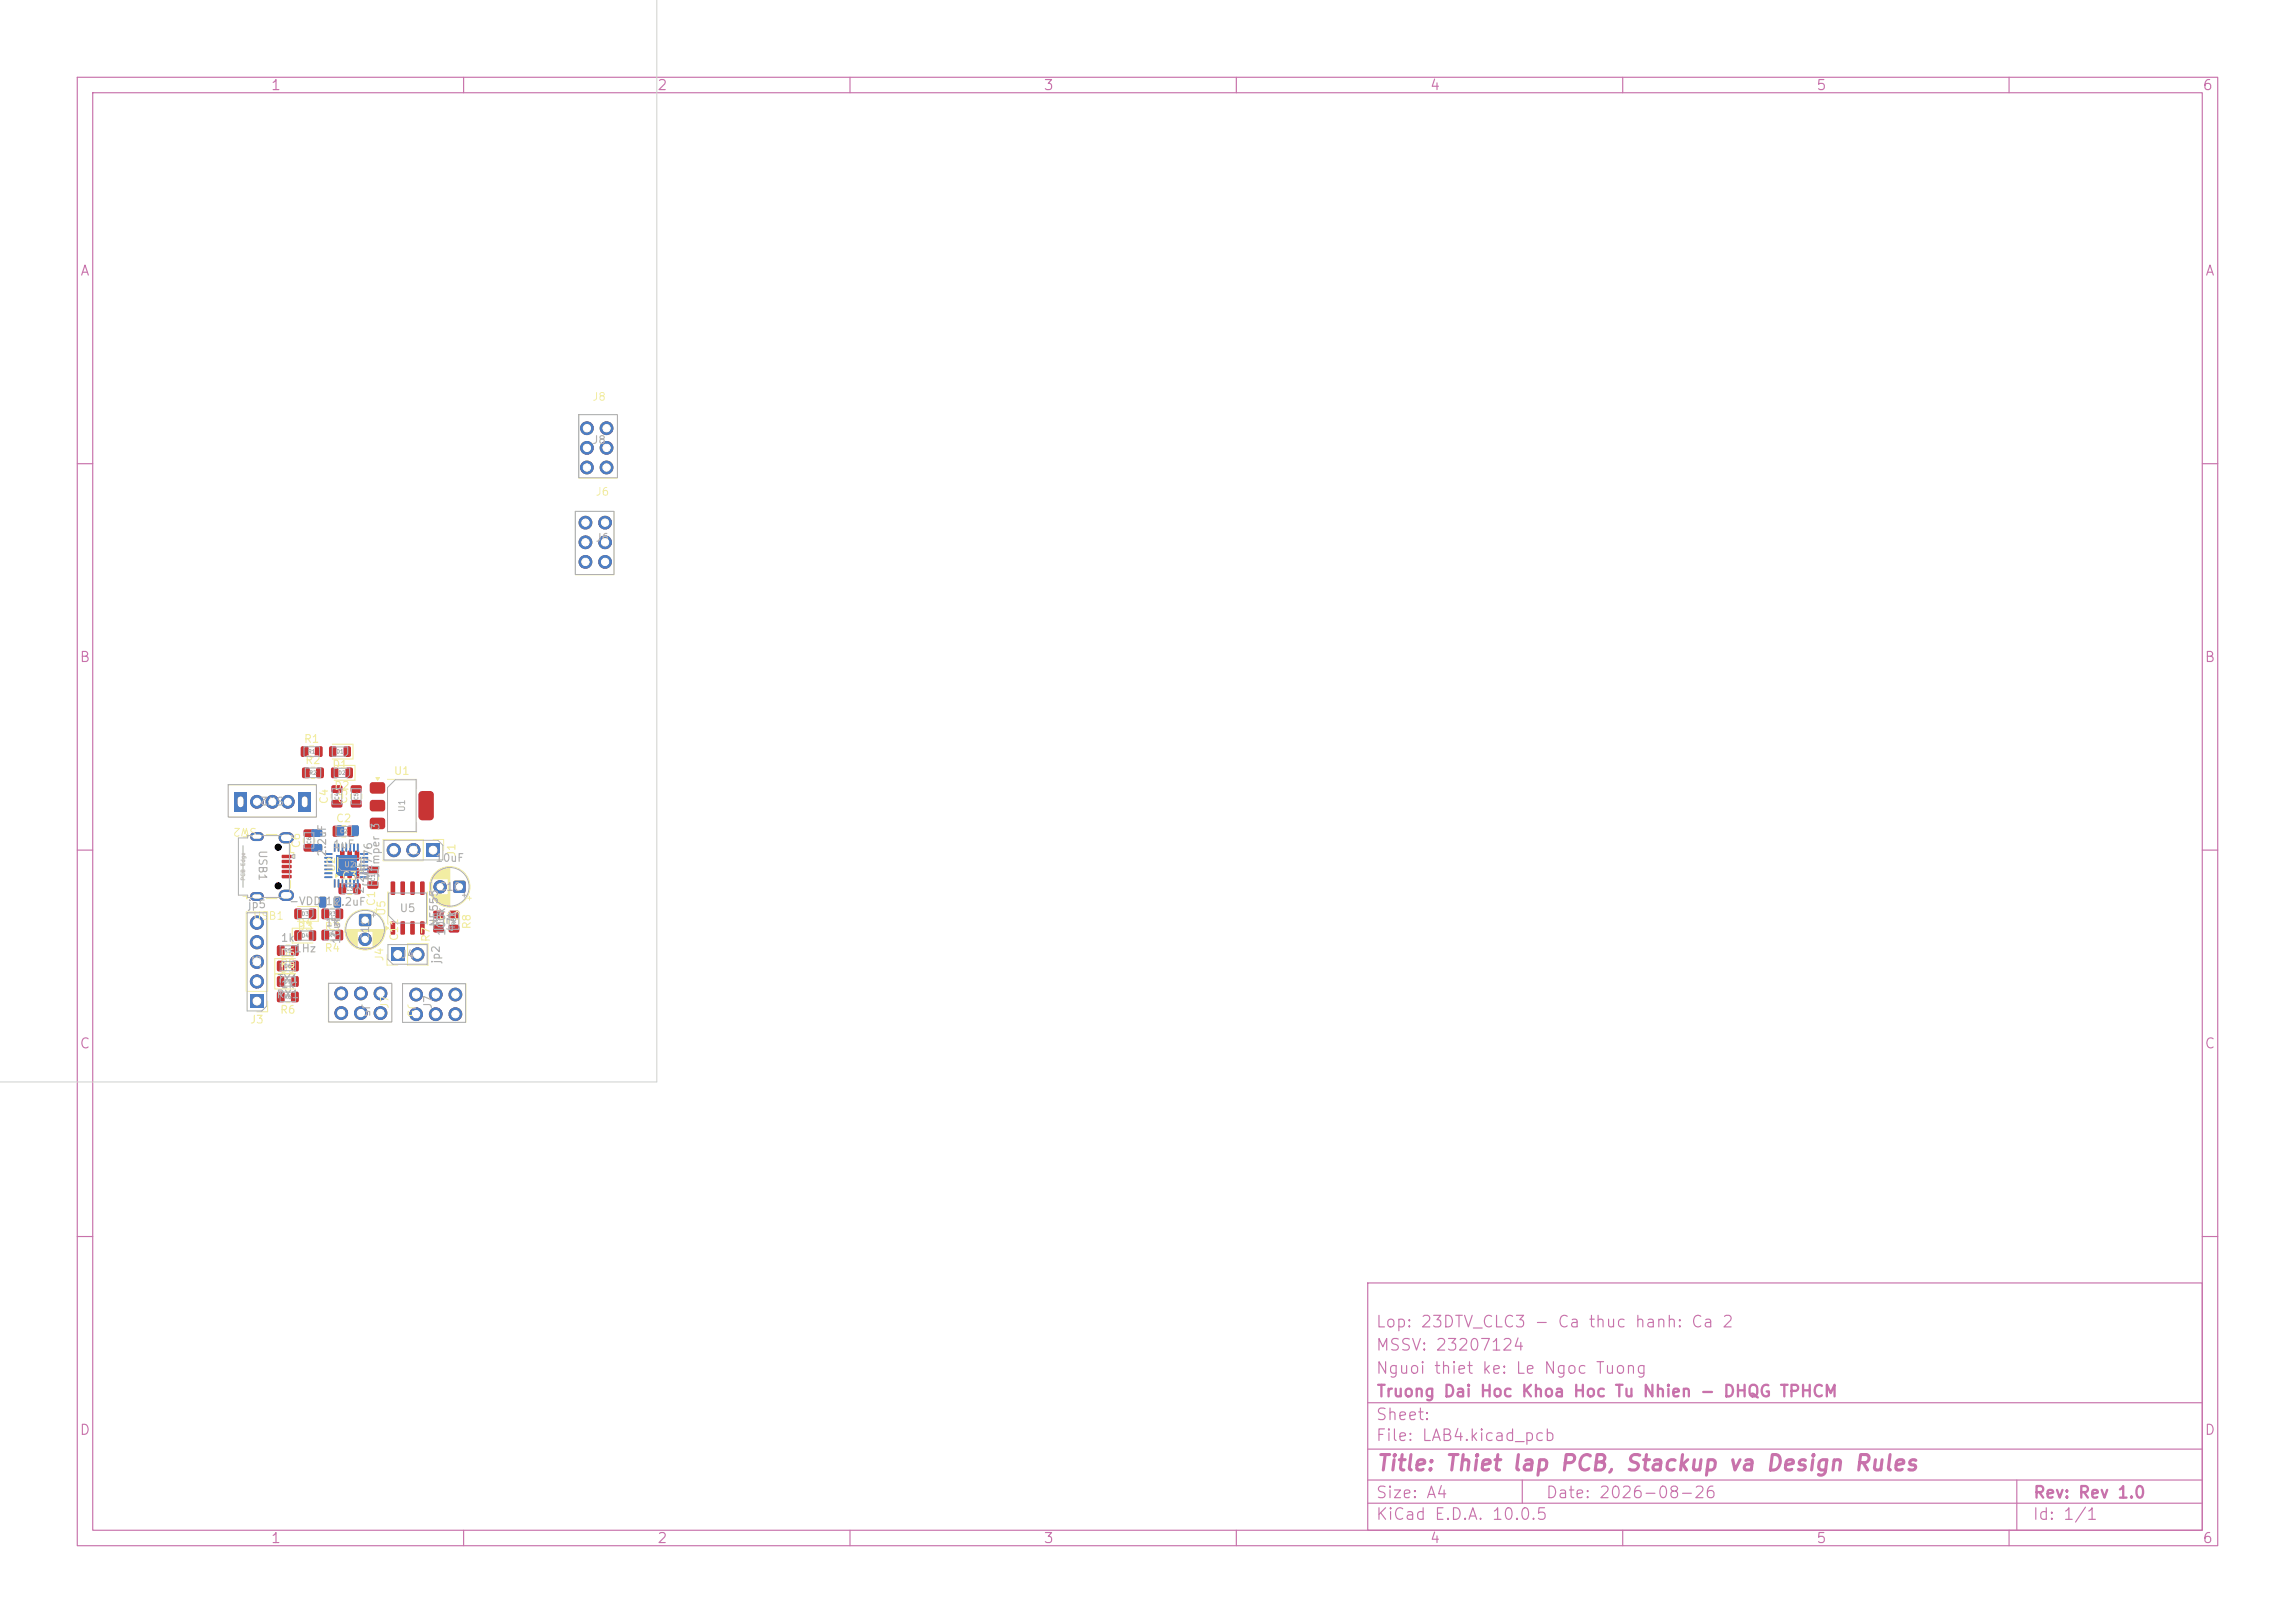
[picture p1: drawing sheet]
<svg xmlns="http://www.w3.org/2000/svg" width="297mm" height="210mm" viewBox="0 0 297 210" stroke-linecap="round" stroke-linejoin="round" font-family="sans-serif">
<defs><g id="words">
<text font-size="2" fill="#c872ab" x="178" y="190.8">Title: Thiet lap PCB, Stackup va Design Rules</text>
<g font-size="1.5" fill="#c872ab">
<text x="178" y="172.1">Lop: 23DTV_CLC3 - Ca thuc hanh: Ca 2</text>
<text x="178" y="178.1">Nguoi thiet ke: Le Ngoc Tuong</text>
<text x="178" y="175.1">MSSV: 23207124</text>
<text x="178" y="184.1">Sheet:</text>
<text x="178" y="181.1">Truong Dai Hoc Khoa Hoc Tu Nhien - DHQG TPHCM</text>
<text x="178" y="186.8">File: LAB4.kicad_pcb</text>
<text x="178" y="197">KiCad E.D.A. 10.0.5</text>
<text x="178" y="194.2">Size: A4</text>
<text x="200" y="194.2">Date: 2026-08-26</text>
<text x="263" y="197">Id: 1/1</text>
<text x="263" y="194.2">Rev: Rev 1.0</text>
</g>
<g font-size="1.3" fill="#c872ab">
<text x="35" y="12">1</text>
<text x="85" y="12">2</text>
<text x="135" y="12">3</text>
<text x="185" y="12">4</text>
<text x="235" y="12">5</text>
<text x="285" y="12">6</text>
<text x="10.3" y="36">A</text>
<text x="285.3" y="36">A</text>
<text x="10.2" y="86">B</text>
<text x="285.2" y="86">B</text>
<text x="10.2" y="136">C</text>
<text x="285.2" y="136">C</text>
<text x="10.2" y="186">D</text>
<text x="285.2" y="186">D</text>
<text x="35" y="200">1</text>
<text x="85" y="200">2</text>
<text x="135" y="200">3</text>
<text x="185" y="200">4</text>
<text x="235" y="200">5</text>
<text x="285" y="200">6</text>
</g>
<g font-size="1" fill="#f2eda1">
<text x="76.6" y="52.1">J8</text>
<text x="77" y="64.4">J6</text>
<text x="39.3" y="96.4">R1</text>
<text x="39.4" y="99.1">R2</text>
<text x="42.9" y="99.7">D1</text>
<text x="50.9" y="100.5">U1</text>
<text x="33.3" y="106.9" transform="rotate(-180 33.3 106.9)">SW2</text>
<text x="42.7" y="104.1" transform="rotate(-90 42.7 104.1)">C4</text>
<text x="43.2" y="102.4">D2</text>
<text x="43.4" y="106.6">C2</text>
<text x="45.2" y="104.1" transform="rotate(-90 45.2 104.1)">C5</text>
<text x="39.1" y="109.8" transform="rotate(-90 39.1 109.8)">C6</text>
<text x="43.6" y="113" transform="rotate(-90 43.6 113)">U2</text>
<text x="59.2" y="111" transform="rotate(-90 59.2 111)">J1</text>
<text x="32.7" y="119.3">USB1</text>
<text x="44.2" y="114.1">C3</text>
<text x="48.8" y="117.3" transform="rotate(-90 48.8 117.3)">C1</text>
<text x="50.1" y="118.6" transform="rotate(-90 50.1 118.6)">U5</text>
<text x="56.7" y="119.3">C10</text>
<text x="36.2" y="125.4">R5</text>
<text x="36.2" y="124.1">D6</text>
<text x="38.4" y="120.7">D3</text>
<text x="38.4" y="120.2">D4</text>
<text x="41.9" y="120.7">R3</text>
<text x="41.9" y="123.4">R4</text>
<text x="49.9" y="124.5" transform="rotate(-90 49.9 124.5)">J4</text>
<text x="51.8" y="121.8" transform="rotate(-90 51.8 121.8)">C11</text>
<text x="55.9" y="122" transform="rotate(-90 55.9 122)">R7</text>
<text x="61.2" y="120.3" transform="rotate(-90 61.2 120.3)">R8</text>
<text x="36.2" y="126.1">D5</text>
<text x="36.2" y="131.4">R6</text>
<text x="50.5" y="130.6" transform="rotate(-90 50.5 130.6)">J7</text>
<text x="52.5" y="129.8" transform="rotate(90 52.5 129.8)">J5</text>
<text x="32.3" y="132.7">J3</text>
</g>
<g font-size="1" fill="#afafaf">
<text x="76.6" y="57.7">J8</text>
<text x="77" y="70.3">J6</text>
<text x="36.9" y="102.9" transform="rotate(-180 36.9 102.9)">SW2</text>
<text x="33.2" y="109.9" transform="rotate(90 33.2 109.9)">USB1</text>
<text x="42.4" y="110.9" transform="rotate(-90 42.4 110.9)">2.2uF</text>
<text x="43" y="110">1uF</text>
<text x="49.3" y="113.6" transform="rotate(-90 49.3 113.6)">Jumper 3</text>
<text x="52.5" y="110.8">J1</text>
<text x="56.3" y="111.8">10uF</text>
<text x="32" y="117.8">jp5</text>
<text x="37.4" y="117.4">-VDD 1k</text>
<text x="43.1" y="117.4">2.2uF</text>
<text x="47.3" y="115.7" transform="rotate(-90 47.3 115.7)">2.2uF</text>
<text x="48.4" y="114.8" transform="rotate(-90 48.4 114.8)">LM2776</text>
<text x="51.7" y="118.3">U5</text>
<text x="56.7" y="115.5">C10</text>
<text x="34" y="125.4" transform="rotate(-90 34 125.4)">J3</text>
<text x="36.3" y="122.1">1k</text>
<text x="38" y="123.5">1Hz</text>
<text x="42" y="120.1">1k</text>
<text x="44.3" y="122.2" transform="rotate(-90 44.3 122.2)">10uF</text>
<text x="48" y="121.8" transform="rotate(-90 48 121.8)">C11</text>
<text x="51.8" y="124.3">J4</text>
<text x="56.9" y="120" transform="rotate(-90 56.9 120)">NE555</text>
<text x="57.2" y="124.8" transform="rotate(-90 57.2 124.8)">jp2</text>
<text x="57.9" y="121.2" transform="rotate(-90 57.9 121.2)">100k</text>
<text x="59.2" y="120.7" transform="rotate(-90 59.2 120.7)">47k</text>
<text x="35.7" y="129.4">RX1</text>
<text x="35.8" y="127.4">TX1</text>
<text x="36.3" y="128.1">1k</text>
<text x="46.5" y="129.8" transform="rotate(90 46.5 129.8)">J5</text>
<text x="56.1" y="130.6" transform="rotate(-90 56.1 130.6)">J7</text>
</g>
<text font-size=".8" fill="#afafaf" x="52.6" y="105.1" transform="rotate(-90 52.6 105.1)">U1</text>
<text font-size=".7" fill="#afafaf" x="44.5" y="112.4">U2</text>
<g font-size=".5" fill="#afafaf">
<text x="39.8" y="97.6">R1</text>
<text x="40" y="100.4">R2</text>
<text x="43.5" y="97.6">D1</text>
<text x="43.7" y="100.4">D2</text>
<text x="43.9" y="107.9">C2</text>
<text x="44" y="103.6" transform="rotate(-90 44 103.6)">C4</text>
<text x="46.5" y="103.6" transform="rotate(-90 46.5 103.6)">C5</text>
<text x="40.4" y="109.3" transform="rotate(-90 40.4 109.3)">C6</text>
<text x="39" y="118.6">D3</text>
<text x="42.5" y="118.6">R3</text>
<text x="44.7" y="115.4">C3</text>
<text x="48.6" y="114.1" transform="rotate(-90 48.6 114.1)">C1</text>
<text x="57.1" y="119.8" transform="rotate(-90 57.1 119.8)">R7</text>
<text x="59.1" y="119.8" transform="rotate(-90 59.1 119.8)">R8</text>
<text x="36.7" y="123.4">R5</text>
<text x="36.7" y="125.4">D6</text>
<text x="39" y="121.4">D4</text>
<text x="42.5" y="121.4">R4</text>
<text x="36.7" y="127.4">D5</text>
<text x="36.7" y="129.4">R6</text>
</g>
<text font-size=".5" fill="#c2c2c2" x="31.8" y="114" transform="rotate(-90 31.8 114)">PCB Edge</text>
</g></defs>
<g fill="none" stroke="#c872ab" stroke-width=".15">
<path d="M10 10h277v190h-277zM12 12h273v186h-273zM60 10v2M110 10v2M160 10v2M210 10v2M260 10v2M10 60h2M285 60h2M10 110h2M285 110h2M10 160h2"/>
<path d="M177 166h108v32h-108zM285 160h2M60 198v2M110 198v2M160 198v2M177 194.5h108M177 191.5h108M177 187.5h108M177 181.5h108M197 191.5v3M210 198v2M260 198v2"/>
<path d="M261 191.5v6.5"/>
</g>
<path d="M85 -.1v140.1h-85" fill="none" stroke="#d0d2cd" stroke-width=".13"/>
<g fill="#c83434" stroke="#c83434" stroke-width=".13">
<circle cx="76" cy="55.4" r=".82"/>
<circle cx="76" cy="57.9" r=".82"/>
<circle cx="76" cy="60.5" r=".82"/>
<circle cx="78.5" cy="55.4" r=".82"/>
<circle cx="78.5" cy="57.9" r=".82"/>
<circle cx="78.5" cy="60.5" r=".82"/>
</g>
<path d="M38.6 102.5h1.7v2.5h-1.7z" fill="#c83434"/>
<g fill="#c83434" stroke="#c83434" stroke-width=".13">
<circle cx="37.3" cy="103.7" r=".82"/>
<circle cx="35.2" cy="103.7" r=".83"/>
<circle cx="33.2" cy="103.7" r=".83"/>
</g>
<g fill="#c83434">
<path d="M30.3 102.5h1.7v2.5h-1.7z"/>
<path d="M42.9 103.6l.2-.1h1.1l.1 .3v.5l-.2 .2h-1.1l-.1-.2z"/>
<path d="M42.9 101.7l.2-.1h1.1l.1 .3v.5l-.2 .2h-1.1l-.1-.2z"/>
<path d="M46.5 118.3l.2-.1 1.3 .1v.2v1.3h-.2h-1.3v-.2z"/>
</g>
<circle cx="47.2" cy="121.5" r=".8" fill="#c83434" stroke="#c83434" stroke-width=".13"/>
<g fill="#c83434">
<path d="M43.9 114.3h.6l.3 .1v1.1l-.2 .2h-.6l-.2-.1v-1.1z"/>
<path d="M45.8 114.3h.7l.2 .1v1.1l-.2 .2h-.6l-.2-.1v-1.1z"/>
</g>
<g fill="#c83434" stroke="#c83434" stroke-width=".13">
<circle cx="78.3" cy="72.7" r=".82"/>
<circle cx="78.3" cy="70.2" r=".82"/>
<circle cx="78.3" cy="67.6" r=".82"/>
<circle cx="75.8" cy="67.6" r=".82"/>
<circle cx="75.8" cy="70.2" r=".82"/>
<circle cx="75.8" cy="72.7" r=".82"/>
</g>
<g fill="#c83434">
<path d="M39 96.6h.7l.2 .1v1l-.1 .2-.6 .1-.3-.2v-1z"/>
<path d="M40.8 96.6h.7l.2 .1 .1 1-.2 .2-.6 .1-.2-.2-.1-1z"/>
<path d="M43.5 117.6h.7l.2 .1v1l-.1 .2-.7 .1-.2-.2v-1z"/>
<path d="M41.6 117.6h.7l.3 .1v1l-.2 .2-.6 .1-.2-.2v-1z"/>
<path d="M58.1 117.9l.2-.1h1l.1 .3v.6l-.2 .2-1-.1-.2-.2z"/>
<path d="M58.1 119.7h.2h1l.1 .2v.6l-.2 .2h-1l-.2-.3z"/>
<path d="M55.2 109.2h1.7v1.7h-1.7z"/>
</g>
<g fill="#c83434" stroke="#c83434" stroke-width=".13">
<circle cx="53.5" cy="110" r=".85"/>
<circle cx="51" cy="110" r=".85"/>
</g>
<g fill="#c83434">
<path d="M43.1 106.9l.7-.1 .2 .2v1l-.1 .3h-.6l-.2-.2-.1-1z"/>
<path d="M45 106.9l.7-.1 .2 .2v1l-.1 .3h-.6l-.2-.2-.1-1z"/>
</g>
<g fill="#c83434" stroke="#c83434" stroke-width=".13">
<circle cx="53.9" cy="131.2" r=".82"/>
<circle cx="56.4" cy="131.2" r=".82"/>
<circle cx="58.9" cy="131.2" r=".82"/>
<circle cx="53.9" cy="128.7" r=".82"/>
<circle cx="56.4" cy="128.7" r=".82"/>
<circle cx="58.9" cy="128.7" r=".82"/>
</g>
<g fill="#c83434">
<path d="M40 117.6h.7l.2 .1v1l-.1 .2-.6 .1-.2-.2z"/>
<path d="M38.1 117.6h.7l.2 .1v1l-.1 .2-.6 .1-.2-.2z"/>
<path d="M35.9 126.4l.7-.1 .2 .2v1l-.2 .2h-.5l-.3-.2z"/>
<path d="M37.8 126.4l.6-.1 .3 .2v1l-.2 .2h-.6l-.2-.2z"/>
<path d="M38.1 120.4h.7l.2 .1v1l-.1 .2-.6 .1-.2-.2z"/>
<path d="M40 120.4h.7l.2 .1v1l-.1 .2-.6 .1-.2-.2z"/>
<path d="M44 112.4l.4-.1 .2 .1v1.1l-.1 .2h-.3l-.2-.1z"/>
<path d="M45 112.4l.4-.1 .1 .1v1.1v.2h-.4l-.1-.1z"/>
<path d="M45.9 112.4l.4-.1 .2 .1v1.1l-.1 .2h-.3l-.2-.1z"/>
<path d="M45.9 110.1h.4l.2 .1v1l-.1 .2h-.3l-.2-.1z"/>
<path d="M45 110.1h.4l.1 .1v1v.2h-.4l-.1-.1z"/>
<path d="M44 110.1h.4l.2 .1v1l-.1 .2h-.3l-.2-.1z"/>
<path d="M43.5 120.4l.7-.1 .2 .2v1l-.1 .2h-.7l-.2-.2v-.9z"/>
<path d="M41.6 120.4l.7-.1 .3 .2v1l-.2 .2h-.6l-.2-.2v-.9z"/>
<path d="M44.8 99.4l.6-.1 .3 .2v1l-.2 .2h-.6l-.2-.2z"/>
<path d="M42.9 99.4l.7-.1 .2 .2v1l-.2 .2h-.5l-.3-.2z"/>
<path d="M50.6 122.7h1.7v1.7h-1.7z"/>
</g>
<circle cx="54" cy="123.5" r=".85" fill="#c83434" stroke="#c83434" stroke-width=".13"/>
<g fill="#c83434">
<path d="M39.1 99.4l.7-.1 .3 .2v1l-.2 .2h-.6l-.2-.2v-.9z"/>
<path d="M41 99.4l.7-.1 .2 .2v1l-.1 .2h-.7l-.2-.2v-.9z"/>
<path d="M45.4 103.6l.2-.1h1.1l.1 .3v.5l-.2 .2h-1.1l-.1-.2z"/>
<path d="M45.4 101.7l.2-.1h1.1l.1 .3v.5l-.2 .2h-1.1l-.1-.2z"/>
<path d="M56.1 119.7h.2h1l.1 .2v.6l-.2 .2h-1l-.1-.3z"/>
<path d="M56.1 117.9l.2-.1h1l.1 .3v.6l-.2 .2-1-.1-.1-.2z"/>
<path d="M37.7 122.4l.7-.1 .3 .2v1l-.2 .2h-.6l-.2-.2v-.9z"/>
<path d="M35.9 122.4l.7-.1 .2 .2v1l-.1 .2h-.6l-.3-.2v-.9z"/>
<path d="M32.4 128.7h1.7v1.7h-1.7z"/>
</g>
<g fill="#c83434" stroke="#c83434" stroke-width=".13">
<circle cx="33.2" cy="127" r=".85"/>
<circle cx="33.2" cy="124.5" r=".85"/>
<circle cx="33.2" cy="121.9" r=".85"/>
<circle cx="33.2" cy="119.4" r=".85"/>
</g>
<g fill="#c83434">
<path d="M35.9 124.4l.7-.1 .2 .2v1l-.2 .2h-.5l-.3-.2z"/>
<path d="M37.8 124.4l.6-.1 .3 .2v1l-.2 .2h-.6l-.2-.2z"/>
<path d="M58.7 114h.2h1.3l.1 .2-.1 1.3-.2 .1-1.3-.1v-.2z"/>
</g>
<circle cx="57" cy="114.7" r=".8" fill="#c83434" stroke="#c83434" stroke-width=".13"/>
<g fill="#c83434">
<path d="M50.6 119.2h.4l.1 .1v1.5v.1l-.4 .1-.1-.1z"/>
<path d="M51.9 119.2h.4l.1 .1v1.5l-.1 .1-.3 .1-.2-.1z"/>
<path d="M53.1 119.2h.4l.2 .1v1.5l-.1 .1-.4 .1-.1-.1z"/>
<path d="M54.4 119.2h.4l.1 .1 .1 1.5-.1 .1-.4 .1-.1-.1z"/>
<path d="M54.4 114.1h.4h.1l.1 1.6-.1 .1h-.4l-.1-.1z"/>
<path d="M53.1 114.1h.4h.2v1.6l-.1 .1h-.4l-.1-.1z"/>
<path d="M51.9 114.1h.4h.1v1.6l-.1 .1h-.3l-.2-.1z"/>
<path d="M50.6 114.1h.4h.1v1.6v.1h-.4l-.1-.1z"/>
<path d="M44.5 96.6h.7l.2 .1v1l-.1 .2-.6 .1-.2-.2z"/>
<path d="M42.6 96.6h.7l.2 .1 .1 1-.2 .2-.6 .1-.2-.2z"/>
<path d="M36.5 110.6h1.2v.4h-1.2z"/>
<path d="M36.5 111.3h1.2v.3l-1.2 .1z"/>
<path d="M36.5 111.9h1.2v.4h-1.2z"/>
<path d="M36.5 112.6h1.2v.3l-1.2 .1z"/>
<path d="M36.5 113.2h1.2v.4h-1.2z"/>
</g>
<path d="M36.8 115.9h.5M36.8 108.4h.5" fill="none" stroke="#c83434" stroke-width="1.4"/>
<path d="M32.9 116h.7M32.9 108.3h.7" fill="none" stroke="#c83434" stroke-width="1.2"/>
<g fill="#c83434">
<path d="M39.3 109.3l.2-.1h1.1l.1 .3v.5l-.2 .2h-1.1l-.1-.2z"/>
<path d="M39.3 107.4l.2-.1h1.1l.1 .3v.5l-.2 .2h-1.1l-.1-.2z"/>
<path d="M37.7 128.4l.7-.1 .3 .2v1l-.2 .2h-.6l-.2-.2v-.9z"/>
<path d="M35.9 128.4l.7-.1 .2 .2v1l-.1 .2h-.6l-.3-.2v-.9z"/>
<path d="M47.6 112.2l.2-.1h1l.2 .3v.6l-.3 .1h-1l-.2-.2z"/>
<path d="M47.6 114.1l.2-.1h1l.2 .3v.6l-.3 .1h-1l-.2-.2z"/>
<path d="M47.9 101.4l.3-.2 1.5 .1 .1 .3v.9l-.3 .2-1.5-.1-.2-.3z"/>
<path d="M47.9 103.7l.3-.2 1.5 .1 .1 .3v.9l-.3 .2-1.5-.1-.2-.3z"/>
<path d="M54.3 102.5l.2-.1h1.2h.2l.2 .2v3.1v.2l-.2 .2h-1.4l-.3-.2v-3z"/>
<path d="M47.9 106l.3-.2 1.5 .1 .1 .3v.9l-.3 .2-1.5-.1-.2-.3z"/>
</g>
<g fill="#c83434" stroke="#c83434" stroke-width=".13">
<circle cx="44.2" cy="131.1" r=".82"/>
<circle cx="46.7" cy="131.1" r=".82"/>
<circle cx="49.2" cy="131.1" r=".82"/>
<circle cx="49.2" cy="128.5" r=".82"/>
<circle cx="46.7" cy="128.5" r=".82"/>
<circle cx="44.2" cy="128.5" r=".82"/>
</g>
<g fill="#4d7fc4" stroke="#4d7fc4" stroke-width=".13">
<circle cx="76" cy="55.4" r=".82"/>
<circle cx="76" cy="57.9" r=".82"/>
<circle cx="76" cy="60.5" r=".82"/>
<circle cx="78.5" cy="55.4" r=".82"/>
<circle cx="78.5" cy="57.9" r=".82"/>
<circle cx="78.5" cy="60.5" r=".82"/>
</g>
<path d="M38.6 102.5h1.7v2.5h-1.7z" fill="#4d7fc4"/>
<g fill="#4d7fc4" stroke="#4d7fc4" stroke-width=".13">
<circle cx="37.3" cy="103.7" r=".82"/>
<circle cx="35.2" cy="103.7" r=".83"/>
<circle cx="33.2" cy="103.7" r=".83"/>
</g>
<g fill="#4d7fc4">
<path d="M30.3 102.5h1.7v2.5h-1.7z"/>
<path d="M46.5 118.3l.2-.1 1.3 .1v.2v1.3h-.2h-1.3v-.2z"/>
</g>
<g fill="#4d7fc4" stroke="#4d7fc4" stroke-width=".13">
<circle cx="47.2" cy="121.5" r=".8"/>
<circle cx="78.3" cy="72.7" r=".82"/>
<circle cx="78.3" cy="70.2" r=".82"/>
<circle cx="78.3" cy="67.6" r=".82"/>
<circle cx="75.8" cy="67.6" r=".82"/>
<circle cx="75.8" cy="70.2" r=".82"/>
<circle cx="75.8" cy="72.7" r=".82"/>
</g>
<path d="M55.2 109.2h1.7v1.7h-1.7z" fill="#4d7fc4"/>
<g fill="#4d7fc4" stroke="#4d7fc4" stroke-width=".13">
<circle cx="53.5" cy="110" r=".85"/>
<circle cx="51" cy="110" r=".85"/>
<circle cx="53.9" cy="131.2" r=".82"/>
<circle cx="56.4" cy="131.2" r=".82"/>
<circle cx="58.9" cy="131.2" r=".82"/>
<circle cx="53.9" cy="128.7" r=".82"/>
<circle cx="56.4" cy="128.7" r=".82"/>
<circle cx="58.9" cy="128.7" r=".82"/>
</g>
<path d="M50.6 122.7h1.7v1.7h-1.7z" fill="#4d7fc4"/>
<circle cx="54" cy="123.5" r=".85" fill="#4d7fc4" stroke="#4d7fc4" stroke-width=".13"/>
<path d="M32.4 128.7h1.7v1.7h-1.7z" fill="#4d7fc4"/>
<g fill="#4d7fc4" stroke="#4d7fc4" stroke-width=".13">
<circle cx="33.2" cy="127" r=".85"/>
<circle cx="33.2" cy="124.5" r=".85"/>
<circle cx="33.2" cy="121.9" r=".85"/>
<circle cx="33.2" cy="119.4" r=".85"/>
</g>
<path d="M58.7 114h.2h1.3l.1 .2-.1 1.3-.2 .1-1.3-.1v-.2z" fill="#4d7fc4"/>
<g fill="#4d7fc4" stroke="#4d7fc4" stroke-width=".13">
<circle cx="57" cy="114.7" r=".8"/>
<circle cx="44.2" cy="131.1" r=".82"/>
<circle cx="46.7" cy="131.1" r=".82"/>
<circle cx="49.2" cy="131.1" r=".82"/>
<circle cx="49.2" cy="128.5" r=".82"/>
<circle cx="46.7" cy="128.5" r=".82"/>
<circle cx="44.2" cy="128.5" r=".82"/>
</g>
<path d="M36.8 115.9h.5M36.8 108.4h.5" fill="none" stroke="#4d7fc4" stroke-width="1.4"/>
<path d="M32.9 116h.7M32.9 108.3h.7" fill="none" stroke="#4d7fc4" stroke-width="1.2"/>
<g fill="#4d7fc4">
<path d="M43.5 110.7h2.7v2.7h-2.7z"/>
<path d="M42 113.4h1v.2h-1z"/>
<path d="M42 112.9h1v.2h-1z"/>
<path d="M42 112.4h1v.2h-1z"/>
<path d="M42 111.9h1v.2h-1z"/>
<path d="M42 111.4h1v.2h-1z"/>
<path d="M42 110.9h1v.2h-1z"/>
<path d="M42 110.4h1v.2h-1z"/>
<path d="M43.2 109.2h.2v1h-.2z"/>
<path d="M43.7 109.2h.2v1h-.2z"/>
<path d="M44.2 109.2h.2v1h-.2z"/>
<path d="M44.7 109.2h.2v1h-.2z"/>
<path d="M45.2 109.2h.2v1h-.2z"/>
<path d="M45.7 109.2h.2v1h-.2z"/>
<path d="M46.2 109.2h.2v1h-.2z"/>
<path d="M46.6 110.4h1l.1 .2h-1z"/>
<path d="M46.6 110.9h1l.1 .2h-1z"/>
<path d="M46.6 111.4h1l.1 .2h-1z"/>
<path d="M46.6 111.9h1l.1 .2h-1z"/>
<path d="M46.6 112.4h1l.1 .2h-1z"/>
<path d="M46.6 112.9h1l.1 .2h-1z"/>
<path d="M46.6 113.4h1l.1 .2h-1z"/>
<path d="M46.2 113.8h.2v1.1l-.2-.1z"/>
<path d="M45.7 113.8h.2v1.1l-.2-.1z"/>
<path d="M45.2 113.8h.2v1.1l-.2-.1z"/>
<path d="M44.7 113.8h.2v1.1l-.2-.1z"/>
<path d="M44.2 113.8h.2v1.1l-.2-.1z"/>
<path d="M43.7 113.8h.2v1.1l-.2-.1z"/>
<path d="M43.2 113.8h.2v1.1l-.2-.1z"/>
<path d="M40.3 107.4l.2-.1h1.1l.1 .3v.5l-.2 .2h-1.1l-.1-.2z"/>
<path d="M40.3 109.3l.2-.1h1.1l.1 .3v.5l-.2 .2h-1.1l-.1-.2z"/>
<path d="M41.3 116.1l.7-.1 .2 .2 .1 1-.2 .2-.6 .1-.2-.2v-1z"/>
<path d="M43.2 116.1l.7-.1 .2 .2 .1 1-.2 .2-.6 .1-.2-.2v-1z"/>
<path d="M45.5 106.8h.7l.2 .1 .1 1.1-.2 .2h-.6l-.2-.1v-1.1z"/>
<path d="M43.6 106.8h.7l.2 .1v1.1l-.1 .2h-.6l-.2-.1v-1.1z"/>
</g>
<g fill="none" stroke="#f2eda1" stroke-width=".13">
<path d="M74.9 53.6h5v8.3h-5zM74.5 66.2h5v8.2h-5zM40.1 96.5h.5M40.1 98h.5M29.6 101.6h11.3v4.1h-11.3zM38.5 117.3h2.7v1.9h-2.7M42.8 117.5h.4M42.8 119h.4M42.9 102.8v.5M43.4 113.1l.3 .2-.3 .3zM43.7 111v1.8M44.2 106.8h.5"/>
<path d="M44.2 108.3h.5M44.3 102.8v.5M45 114.3h.5M45 115.7h.5M46.8 111v1.8M48.5 117.7h.5M48.7 117.5v.5M49.6 108.6h5.2v2.8h-5.2zM56 108.6h1.4v1.4M58 119v.5M59.5 119v.5M38.2 126h-2.6v2h2.6"/>
<path d="M40.5 120.1h-2.7v1.9h2.7M44.7 120.3h5.1M44.7 120.4h5.1M44.7 120.5h5.1M44.7 120.5h1.5M44.7 120.6h1.5M44.7 120.7h1.5M44.7 120.8h1.5M44.7 120.9h1.5M44.8 121h1.4M44.8 121.1h1.4M44.8 121.2h1.4"/>
<path d="M44.9 121.3h1.3M44.9 121.4h1.3M44.9 121.5h1.3M45 121.5h1.2M45 121.6h1.2M45.1 121.7h1.1M45.1 121.8h1.1M45.2 121.8h1M45.2 121.9h1M45.3 122h.9M45.3 122.1h.9M45.4 122.1h.8"/>
<path d="M45.5 122.2h.7M45.6 122.3h.6M45.7 122.4h.5M45.8 122.4h.4M45.8 122.5h.4M45.9 122.5h.3M46 122.6h.2M46.1 122.6h2.3M46.2 122.7h2.1M46.3 122.7h1.9M46.4 122.8h1.7M46.6 122.8h1.3"/>
<path d="M46.7 122.9h1.1M47 122.9h.5M48.3 120.5h1.5M48.3 120.6h1.5M48.3 120.7h1.5M48.3 120.8h1.5M48.3 120.9h1.5M48.3 121h1.4M48.3 121.1h1.4M48.3 121.2h1.4M48.3 121.3h1.3M48.3 121.4h1.3"/>
<path d="M48.3 121.5h1.3M48.3 121.5h1.2M48.3 121.6h1.2M48.3 121.7h1.1M48.3 121.8h1.1M48.3 121.8h1M48.3 121.9h1M48.3 122h.9M48.3 122.1h.9M48.3 122.1h.8M48.3 122.2h.7M48.3 122.3h.6"/>
<path d="M48.3 122.4h.5M48.3 122.4h.4M48.3 122.5h.4M48.3 122.5h.3M48.3 122.6h.2M52.1 127.3h8.2v5h-8.2z"/>
<circle cx="47.2" cy="120.3" r="2.62"/>
</g>
<path d="M43.4 113.1l.3 .2-.3 .3z" fill="#f2eda1"/>
<g fill="none" stroke="#f2eda1" stroke-width=".13">
<path d="M40.3 99.3h.4M43.2 99h2.7v2h-2.7M31.9 118h2.7v10.3h-2.7zM40.3 100.7h.4M45.4 102.8v.5M46.8 102.8v.5M50 119.9l.3 .2-.3 .2zM50.3 115.4h-.1v4.2h.1M55.2 115.4h.1v4.2h-.1M55.6 114.5v.5M55.6 114.2v1.1M55.7 114.1v1.3"/>
<path d="M55.7 113.9v1.7M55.8 113.8v1.9M55.8 113.7v2.1M55.9 113.6v2.3M55.9 113.5v.2M55.9 115.8v.2M56 113.4v.3M56 115.8v.3M56 119v.5M56 113.3v.4M56 115.8v.4M56.1 113.3v.4"/>
<path d="M56.1 115.8v.4M56.1 113.2v.5M56.1 115.8v.5M56.2 113.1v.6M56.2 115.8v.6M56.3 113v.7M56.3 115.8v.7M56.4 112.9v.8M56.4 115.8v.8M56.4 112.8v.9M56.4 115.8v.9M56.5 112.8v.9"/>
<path d="M56.5 115.8v.9M56.6 112.7v1M56.6 115.8v1M56.7 112.7v1M56.7 115.8v1M56.7 112.6v1.1M56.7 115.8v1.1M56.8 112.6v1.1M56.8 115.8v1.1M56.9 112.5v1.2M56.9 115.8v1.2M57 112.5v1.2"/>
<path d="M57 115.8v1.2M57 112.4v1.3M57 115.8v1.3M57.1 112.4v1.3M57.1 115.8v1.3M57.2 112.4v1.3M57.2 115.8v1.3M57.3 112.3v1.4M57.3 115.8v1.4M57.4 112.3v1.4M57.4 115.8v1.4M57.5 119v.5"/>
<path d="M57.5 112.3v1.4M57.5 115.8v1.4M57.6 112.2v1.5M57.6 115.8v1.5M57.7 112.2v1.5M57.7 115.8v1.5M57.8 112.2v1.5M57.8 115.8v1.5M57.9 112.2v1.5M57.9 115.8v1.5M58 112.2v1.5M58 115.8v1.5"/>
<path d="M58 112.2v5.1M58.1 112.2v5.1M58.2 112.2v5.1M60.5 116.2h.5M60.8 116v.5M34.6 129.5v1.4h-1.4M37 122.3h.5M37 123.7h.5M38.2 124h-2.6v2h2.6M42.8 120.3h.4M42.8 121.7h.4M50.1 123.5v1.4h1.4"/>
<path d="M52.7 122.1h2.7v2.8h-2.7z"/>
<circle cx="58.2" cy="114.7" r="2.62"/>
</g>
<path d="M50 119.9l.3 .2-.3 .2z" fill="#f2eda1"/>
<g fill="none" stroke="#f2eda1" stroke-width=".13">
<path d="M43 96.3h2.7v1.9h-2.7M31.4 116h.5v.3h.1M32 108h-.1v.3h-.5M34.4 116.3h1.4M34.4 108h1.4M37.6 109.3v1h.4v.8M37.6 113.9v1M39.3 108.5v.5M40.7 108.5v.5M47.5 113.3v.5M48.6 100.6h.5l-.2 .3zM49 113.3v.5"/>
<path d="M50.1 100.8h3.8v1.3M53.9 106.4v1.3h-3.8M37 128.3h.5M37 129.7h.5"/>
</g>
<path d="M48.6 100.6h.5l-.2 .3z" fill="#f2eda1"/>
<path d="M42.5 127.2h8.2v5h-8.2z" fill="none" stroke="#f2eda1" stroke-width=".13"/>
<g fill="none" stroke="#afafaf" stroke-width=".13">
<path d="M74.9 53.6h5v8.2h-5zM74.5 66.2h5v8.1h-5zM39.3 96.6h2v1.3h-2zM39.5 99.4h2v1.2h-2zM43 96.7h2v.9l-.3 .3h-1.7zM43.2 99.4h2.1v.9l-.4 .3h-1.7zM29.5 101.5h11.4v4.2h-11.4zM30.8 108.4h1.2v-.3h5.4v8h-5.4v-.3h-1.2zM31.4 109.4v5.4M32 118.1h2.5v12.1l-.6 .6h-1.9zM37.9 110.6h.2v.5h-.2l-.1-.3zM38.5 117.7h2v.9l-.3 .3h-1.7z"/>
<path d="M39.4 107.8h1.2v2h-1.2zM42 117.6h2v1.3h-2zM43 102.1h1.2v2h-1.2zM43.5 106.9h2v1.3h-2zM43.8 111.1h2.9v1.6h-2.5l-.4-.4zM44.3 114.4h2v1.2h-2zM45.5 102.1h1.2v2h-1.2zM47.6 112.6h1.3v2h-1.3zM48.1 118.4h.5M48.3 118.2v.5M49.7 108.7h7l.6 .7v1.9h-7.6zM50.1 101.9l1-1h2.7v6.7h-3.7z"/>
<path d="M50.3 115.5h4.9v4h-3.9l-1-1zM56.1 118.2h1.3v2h-1.3zM58.1 118.2h1.3v2h-1.3zM59.8 115.8h.5M60.1 115.6v.5M36.2 124.7l.3-.3h1.7v1.2h-2zM36.2 126.7l.3-.3h1.7v1.2h-2zM36.3 122.4h2v1.2h-2zM36.3 128.4h2v1.2h-2zM38.8 120.5h1.7v1.2h-2v-.9zM42 120.4h2v1.2h-2zM42.5 127.2h8.2v5h-8.2z"/>
<path d="M50.2 122.2h5.1v2.6h-4.5l-.6-.7zM52.1 127.3h8.2v5h-8.2z"/>
<circle cx="58.2" cy="114.7" r="2.5"/>
<circle cx="47.2" cy="120.3" r="2.5"/>
</g>
<g fill="#fff" stroke="#fff" stroke-width=".13">
<circle cx="76" cy="55.4" r=".47"/>
<circle cx="76" cy="58" r=".47"/>
<circle cx="76" cy="60.5" r=".47"/>
<circle cx="78.5" cy="55.4" r=".47"/>
<circle cx="78.5" cy="58" r=".47"/>
<circle cx="78.5" cy="60.5" r=".47"/>
<circle cx="37.2" cy="103.7" r=".45"/>
<circle cx="35.2" cy="103.7" r=".45"/>
<circle cx="33.2" cy="103.7" r=".45"/>
<circle cx="47.3" cy="119" r=".4"/>
<circle cx="47.3" cy="121.5" r=".4"/>
<circle cx="78.3" cy="72.7" r=".47"/>
<circle cx="78.3" cy="70.2" r=".47"/>
<circle cx="78.3" cy="67.6" r=".47"/>
<circle cx="75.8" cy="67.6" r=".47"/>
<circle cx="75.8" cy="70.2" r=".47"/>
<circle cx="75.8" cy="72.7" r=".47"/>
<circle cx="56" cy="110" r=".5"/>
<circle cx="53.5" cy="110" r=".5"/>
<circle cx="51" cy="110" r=".5"/>
<circle cx="53.9" cy="131.2" r=".48"/>
<circle cx="56.4" cy="131.2" r=".48"/>
<circle cx="58.9" cy="131.2" r=".48"/>
<circle cx="53.9" cy="128.7" r=".48"/>
<circle cx="56.4" cy="128.7" r=".48"/>
<circle cx="58.9" cy="128.7" r=".48"/>
<circle cx="51.5" cy="123.5" r=".5"/>
<circle cx="54" cy="123.5" r=".5"/>
<circle cx="33.3" cy="129.5" r=".5"/>
<circle cx="33.3" cy="127" r=".5"/>
<circle cx="33.3" cy="124.5" r=".5"/>
<circle cx="33.3" cy="121.9" r=".5"/>
<circle cx="33.3" cy="119.4" r=".5"/>
<circle cx="59.5" cy="114.8" r=".4"/>
<circle cx="57" cy="114.8" r=".4"/>
<circle cx="44.2" cy="131.1" r=".47"/>
<circle cx="46.7" cy="131.1" r=".47"/>
<circle cx="49.2" cy="131.1" r=".47"/>
<circle cx="49.2" cy="128.5" r=".47"/>
<circle cx="46.7" cy="128.5" r=".47"/>
<circle cx="44.2" cy="128.5" r=".47"/>
</g>
<path d="M31.1 103.4v.7M39.4 103.4v.7" fill="none" stroke="#fff" stroke-width=".75"/>
<g fill="#000" stroke="#000" stroke-width=".13">
<circle cx="36" cy="109.6" r=".4"/>
<circle cx="36" cy="114.6" r=".4"/>
</g>
<path d="M36.8 115.9h.5M36.8 108.4h.5" fill="none" stroke="#fff" stroke-width=".85"/>
<path d="M32.9 116h.7M32.9 108.3h.7" fill="none" stroke="#fff" stroke-width=".55"/>
<use href="#words"/>
</svg>
